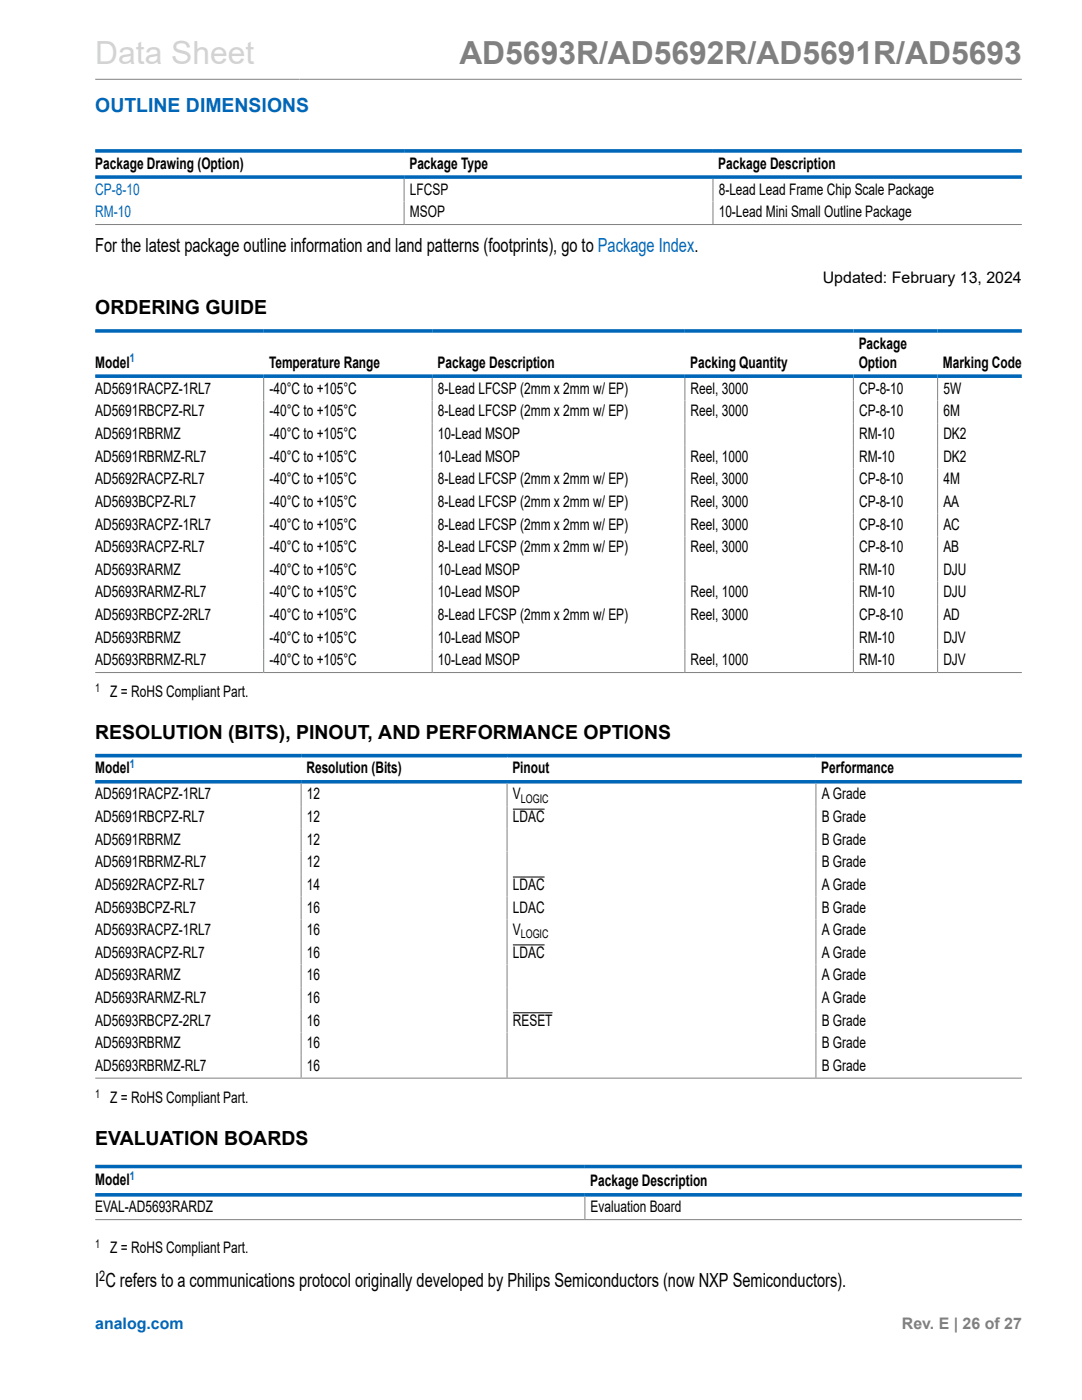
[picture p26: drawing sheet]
<svg xmlns="http://www.w3.org/2000/svg" width="216mm" height="279mm" viewBox="0 0 216 279" stroke-linecap="round" stroke-linejoin="round" font-family="sans-serif">
<defs><g id="words">
<text font-size="6.3" fill="#d3d3d3" x="19" y="12.7">Data Sheet</text>
<text font-size="6.3" fill="#808080" x="91.7" y="12.7">AD5693R/AD5692R/AD5691R/AD5693</text>
<text font-size="3.9" fill="#0067b8" x="19" y="22.3">OUTLINE DIMENSIONS</text>
<g font-size="3.9">
<text x="19" y="50.4">For the latest package outline information and land patterns (footprints), go to Package Index.</text>
<text x="19" y="62.7">ORDERING GUIDE</text>
<text x="19" y="147.5">RESOLUTION (BITS), PINOUT, AND PERFORMANCE OPTIONS</text>
<text x="19" y="228.4">EVALUATION BOARDS</text>
<text x="19" y="256.9">I C refers to a communications protocol originally developed by Philips Semiconductors (now NXP Semiconductors).</text>
</g>
<g font-size="3.2">
<text x="19" y="33.6">Package Drawing (Option)</text>
<text x="81.7" y="33.6">Package Type</text>
<text x="143.3" y="33.6">Package Description</text>
<text x="81.8" y="38.9">LFCSP</text>
<text x="143.4" y="38.9">8-Lead Lead Frame Chip Scale Package</text>
<text x="81.8" y="43.4">MSOP</text>
<text x="143.4" y="43.4">10-Lead Mini Small Outline Package</text>
<text x="164.2" y="56.5">Updated: February 13, 2024</text>
<text x="171.3" y="69.6">Package</text>
<text x="19" y="73.4">Model</text>
<text x="53.7" y="73.4">Temperature Range</text>
<text x="87.3" y="73.4">Package Description</text>
<text x="137.7" y="73.4">Packing Quantity</text>
<text x="171.3" y="73.4">Option</text>
<text x="188.1" y="73.4">Marking Code</text>
<text x="19" y="78.6">AD5691RACPZ-1RL7</text>
<text x="19" y="83.1">AD5691RBCPZ-RL7</text>
<text x="53.8" y="78.6">-40°C to +105°C</text>
<text x="53.8" y="83.1">-40°C to +105°C</text>
<text x="87.4" y="78.6">8-Lead LFCSP (2mm x 2mm w/ EP)</text>
<text x="87.4" y="83.1">8-Lead LFCSP (2mm x 2mm w/ EP)</text>
<text x="137.8" y="78.6">Reel, 3000</text>
<text x="137.8" y="83.1">Reel, 3000</text>
<text x="171.4" y="78.6">CP-8-10</text>
<text x="171.4" y="83.1">CP-8-10</text>
<text x="188.2" y="78.6">5W</text>
<text x="188.2" y="83.1">6M</text>
<text x="19" y="87.6">AD5691RBRMZ</text>
<text x="53.8" y="87.6">-40°C to +105°C</text>
<text x="87.4" y="87.6">10-Lead MSOP</text>
<text x="171.4" y="87.6">RM-10</text>
<text x="188.2" y="87.6">DK2</text>
<text x="19" y="92.2">AD5691RBRMZ-RL7</text>
<text x="53.8" y="92.2">-40°C to +105°C</text>
<text x="87.4" y="92.2">10-Lead MSOP</text>
<text x="137.8" y="92.2">Reel, 1000</text>
<text x="171.4" y="92.2">RM-10</text>
<text x="188.2" y="92.2">DK2</text>
<text x="19" y="96.7">AD5692RACPZ-RL7</text>
<text x="19" y="101.2">AD5693BCPZ-RL7</text>
<text x="53.8" y="96.7">-40°C to +105°C</text>
<text x="53.8" y="101.2">-40°C to +105°C</text>
<text x="87.4" y="96.7">8-Lead LFCSP (2mm x 2mm w/ EP)</text>
<text x="87.4" y="101.2">8-Lead LFCSP (2mm x 2mm w/ EP)</text>
<text x="137.8" y="96.7">Reel, 3000</text>
<text x="137.8" y="101.2">Reel, 3000</text>
<text x="171.4" y="96.7">CP-8-10</text>
<text x="171.4" y="101.2">CP-8-10</text>
<text x="188.2" y="96.7">4M</text>
<text x="188.2" y="101.2">AA</text>
<text x="19" y="105.7">AD5693RACPZ-1RL7</text>
<text x="53.8" y="105.7">-40°C to +105°C</text>
<text x="87.4" y="105.7">8-Lead LFCSP (2mm x 2mm w/ EP)</text>
<text x="137.8" y="105.7">Reel, 3000</text>
<text x="171.4" y="105.7">CP-8-10</text>
<text x="188.2" y="105.7">AC</text>
<text x="19" y="110.2">AD5693RACPZ-RL7</text>
<text x="53.8" y="110.2">-40°C to +105°C</text>
<text x="87.4" y="110.2">8-Lead LFCSP (2mm x 2mm w/ EP)</text>
<text x="137.8" y="110.2">Reel, 3000</text>
<text x="171.4" y="110.2">CP-8-10</text>
<text x="188.2" y="110.2">AB</text>
<text x="19" y="114.7">AD5693RARMZ</text>
<text x="19" y="119.2">AD5693RARMZ-RL7</text>
<text x="53.8" y="114.7">-40°C to +105°C</text>
<text x="53.8" y="119.2">-40°C to +105°C</text>
<text x="87.4" y="114.7">10-Lead MSOP</text>
<text x="87.4" y="119.2">10-Lead MSOP</text>
<text x="137.8" y="119.2">Reel, 1000</text>
<text x="171.4" y="114.7">RM-10</text>
<text x="171.4" y="119.2">RM-10</text>
<text x="188.2" y="114.7">DJU</text>
<text x="188.2" y="119.2">DJU</text>
<text x="19" y="123.8">AD5693RBCPZ-2RL7</text>
<text x="53.8" y="123.8">-40°C to +105°C</text>
<text x="87.4" y="123.8">8-Lead LFCSP (2mm x 2mm w/ EP)</text>
<text x="137.8" y="123.8">Reel, 3000</text>
<text x="171.4" y="123.8">CP-8-10</text>
<text x="188.2" y="123.8">AD</text>
<text x="19" y="128.3">AD5693RBRMZ</text>
<text x="53.8" y="128.3">-40°C to +105°C</text>
<text x="87.4" y="128.3">10-Lead MSOP</text>
<text x="171.4" y="128.3">RM-10</text>
<text x="188.2" y="128.3">DJV</text>
<text x="19" y="132.8">AD5693RBRMZ-RL7</text>
<text x="53.8" y="132.8">-40°C to +105°C</text>
<text x="87.4" y="132.8">10-Lead MSOP</text>
<text x="137.8" y="132.8">Reel, 1000</text>
<text x="171.4" y="132.8">RM-10</text>
<text x="188.2" y="132.8">DJV</text>
<text x="22" y="139.2">Z = RoHS Compliant Part.</text>
<text x="19" y="154.3">Model</text>
<text x="61.1" y="154.3">Resolution (Bits)</text>
<text x="102.2" y="154.3">Pinout</text>
<text x="163.9" y="154.3">Performance</text>
<text x="19" y="159.5">AD5691RACPZ-1RL7</text>
<text x="61.2" y="159.5">12</text>
<text x="102.3" y="159.5">V</text>
<text x="164" y="159.5">A Grade</text>
<text x="19" y="164.1">AD5691RBCPZ-RL7</text>
<text x="61.2" y="164.1">12</text>
<text x="102.3" y="164.1">LDAC</text>
<text x="164" y="164.1">B Grade</text>
<text x="19" y="168.6">AD5691RBRMZ</text>
<text x="19" y="173.1">AD5691RBRMZ-RL7</text>
<text x="61.2" y="168.6">12</text>
<text x="61.2" y="173.1">12</text>
<text x="164" y="168.6">B Grade</text>
<text x="164" y="173.1">B Grade</text>
<text x="19" y="177.6">AD5692RACPZ-RL7</text>
<text x="61.2" y="177.6">14</text>
<text x="102.3" y="177.6">LDAC</text>
<text x="164" y="177.6">A Grade</text>
<text x="19" y="182.1">AD5693BCPZ-RL7</text>
<text x="61.2" y="182.1">16</text>
<text x="102.3" y="182.1">LDAC</text>
<text x="164" y="182.1">B Grade</text>
<text x="19" y="191.2">AD5693RACPZ-RL7</text>
<text x="19" y="186.6">AD5693RACPZ-1RL7</text>
<text x="61.2" y="191.2">16</text>
<text x="61.2" y="186.6">16</text>
<text x="102.3" y="191.2">LDAC</text>
<text x="102.3" y="186.6">V</text>
<text x="164" y="186.6">A Grade</text>
<text x="164" y="191.2">A Grade</text>
<text x="19" y="195.7">AD5693RARMZ</text>
<text x="61.2" y="195.7">16</text>
<text x="164" y="195.7">A Grade</text>
<text x="19" y="200.2">AD5693RARMZ-RL7</text>
<text x="61.2" y="200.2">16</text>
<text x="164" y="200.2">A Grade</text>
<text x="19" y="204.7">AD5693RBCPZ-2RL7</text>
<text x="19" y="209.2">AD5693RBRMZ</text>
<text x="61.2" y="204.7">16</text>
<text x="61.2" y="209.2">16</text>
<text x="102.3" y="204.7">RESET</text>
<text x="164" y="204.7">B Grade</text>
<text x="164" y="209.2">B Grade</text>
<text x="19" y="213.7">AD5693RBRMZ-RL7</text>
<text x="61.2" y="213.7">16</text>
<text x="164" y="213.7">B Grade</text>
<text x="22" y="220.1">Z = RoHS Compliant Part.</text>
<text x="19" y="236.5">Model</text>
<text x="117.8" y="236.8">Package Description</text>
<text x="19" y="242">EVAL-AD5693RARDZ</text>
<text x="117.9" y="242">Evaluation Board</text>
<text x="22" y="250.1">Z = RoHS Compliant Part.</text>
</g>
<g font-size="3.2" fill="#0067b8">
<text x="19" y="38.9">CP-8-10</text>
<text x="19" y="43.4">RM-10</text>
<text x="19" y="265.3">analog.com</text>
</g>
<text font-size="3.2" fill="#808080" x="180" y="265.3">Rev. E | 26 of 27</text>
<text font-size="2.9" x="19.8" y="255.6">2</text>
<g font-size="2.4" fill="#0067b8">
<text x="25.9" y="72.3">1</text>
<text x="25.9" y="153.3">1</text>
<text x="25.9" y="235.5">1</text>
</g>
<g font-size="2.4">
<text x="19" y="138.1">1</text>
<text x="103.9" y="160.2">LOGIC</text>
<text x="103.9" y="187.3">LOGIC</text>
<text x="19" y="219">1</text>
<text x="19" y="249">1</text>
</g>
</g></defs>
<g fill="none" stroke="#808080" stroke-width=".2">
<path d="M19 15.8h184.9M80.6 35.7v9M142.3 35.7v9M19 44.8h184.9M52.6 75.4v58.7M86.2 75.4v58.7M136.7 75.4v58.7M170.3 75.4v58.7M187.1 75.4v58.7M19 134.2h184.9M60.1 156.4v58.7M101.2 156.4v58.7"/>
<path d="M162.8 156.4v58.7M19 215.2h184.9M116.7 238.8v4.5M19 243.4h184.9"/>
</g>
<path d="M19 30.1h184.9M19 35.3h184.9M19 66h184.9M19 75.1h184.9M19 150.8h184.9M19 156h184.9M19 232.8h184.9M19 238.4h184.9" fill="none" stroke="#0067b8" stroke-width=".71"/>
<path d="M102.3 161.5h6.4M102.3 175h6.4M102.3 188.6h6.4M102.3 202.1h8" fill="none" stroke="#000" stroke-width=".2"/>
<use href="#words"/>
</svg>
